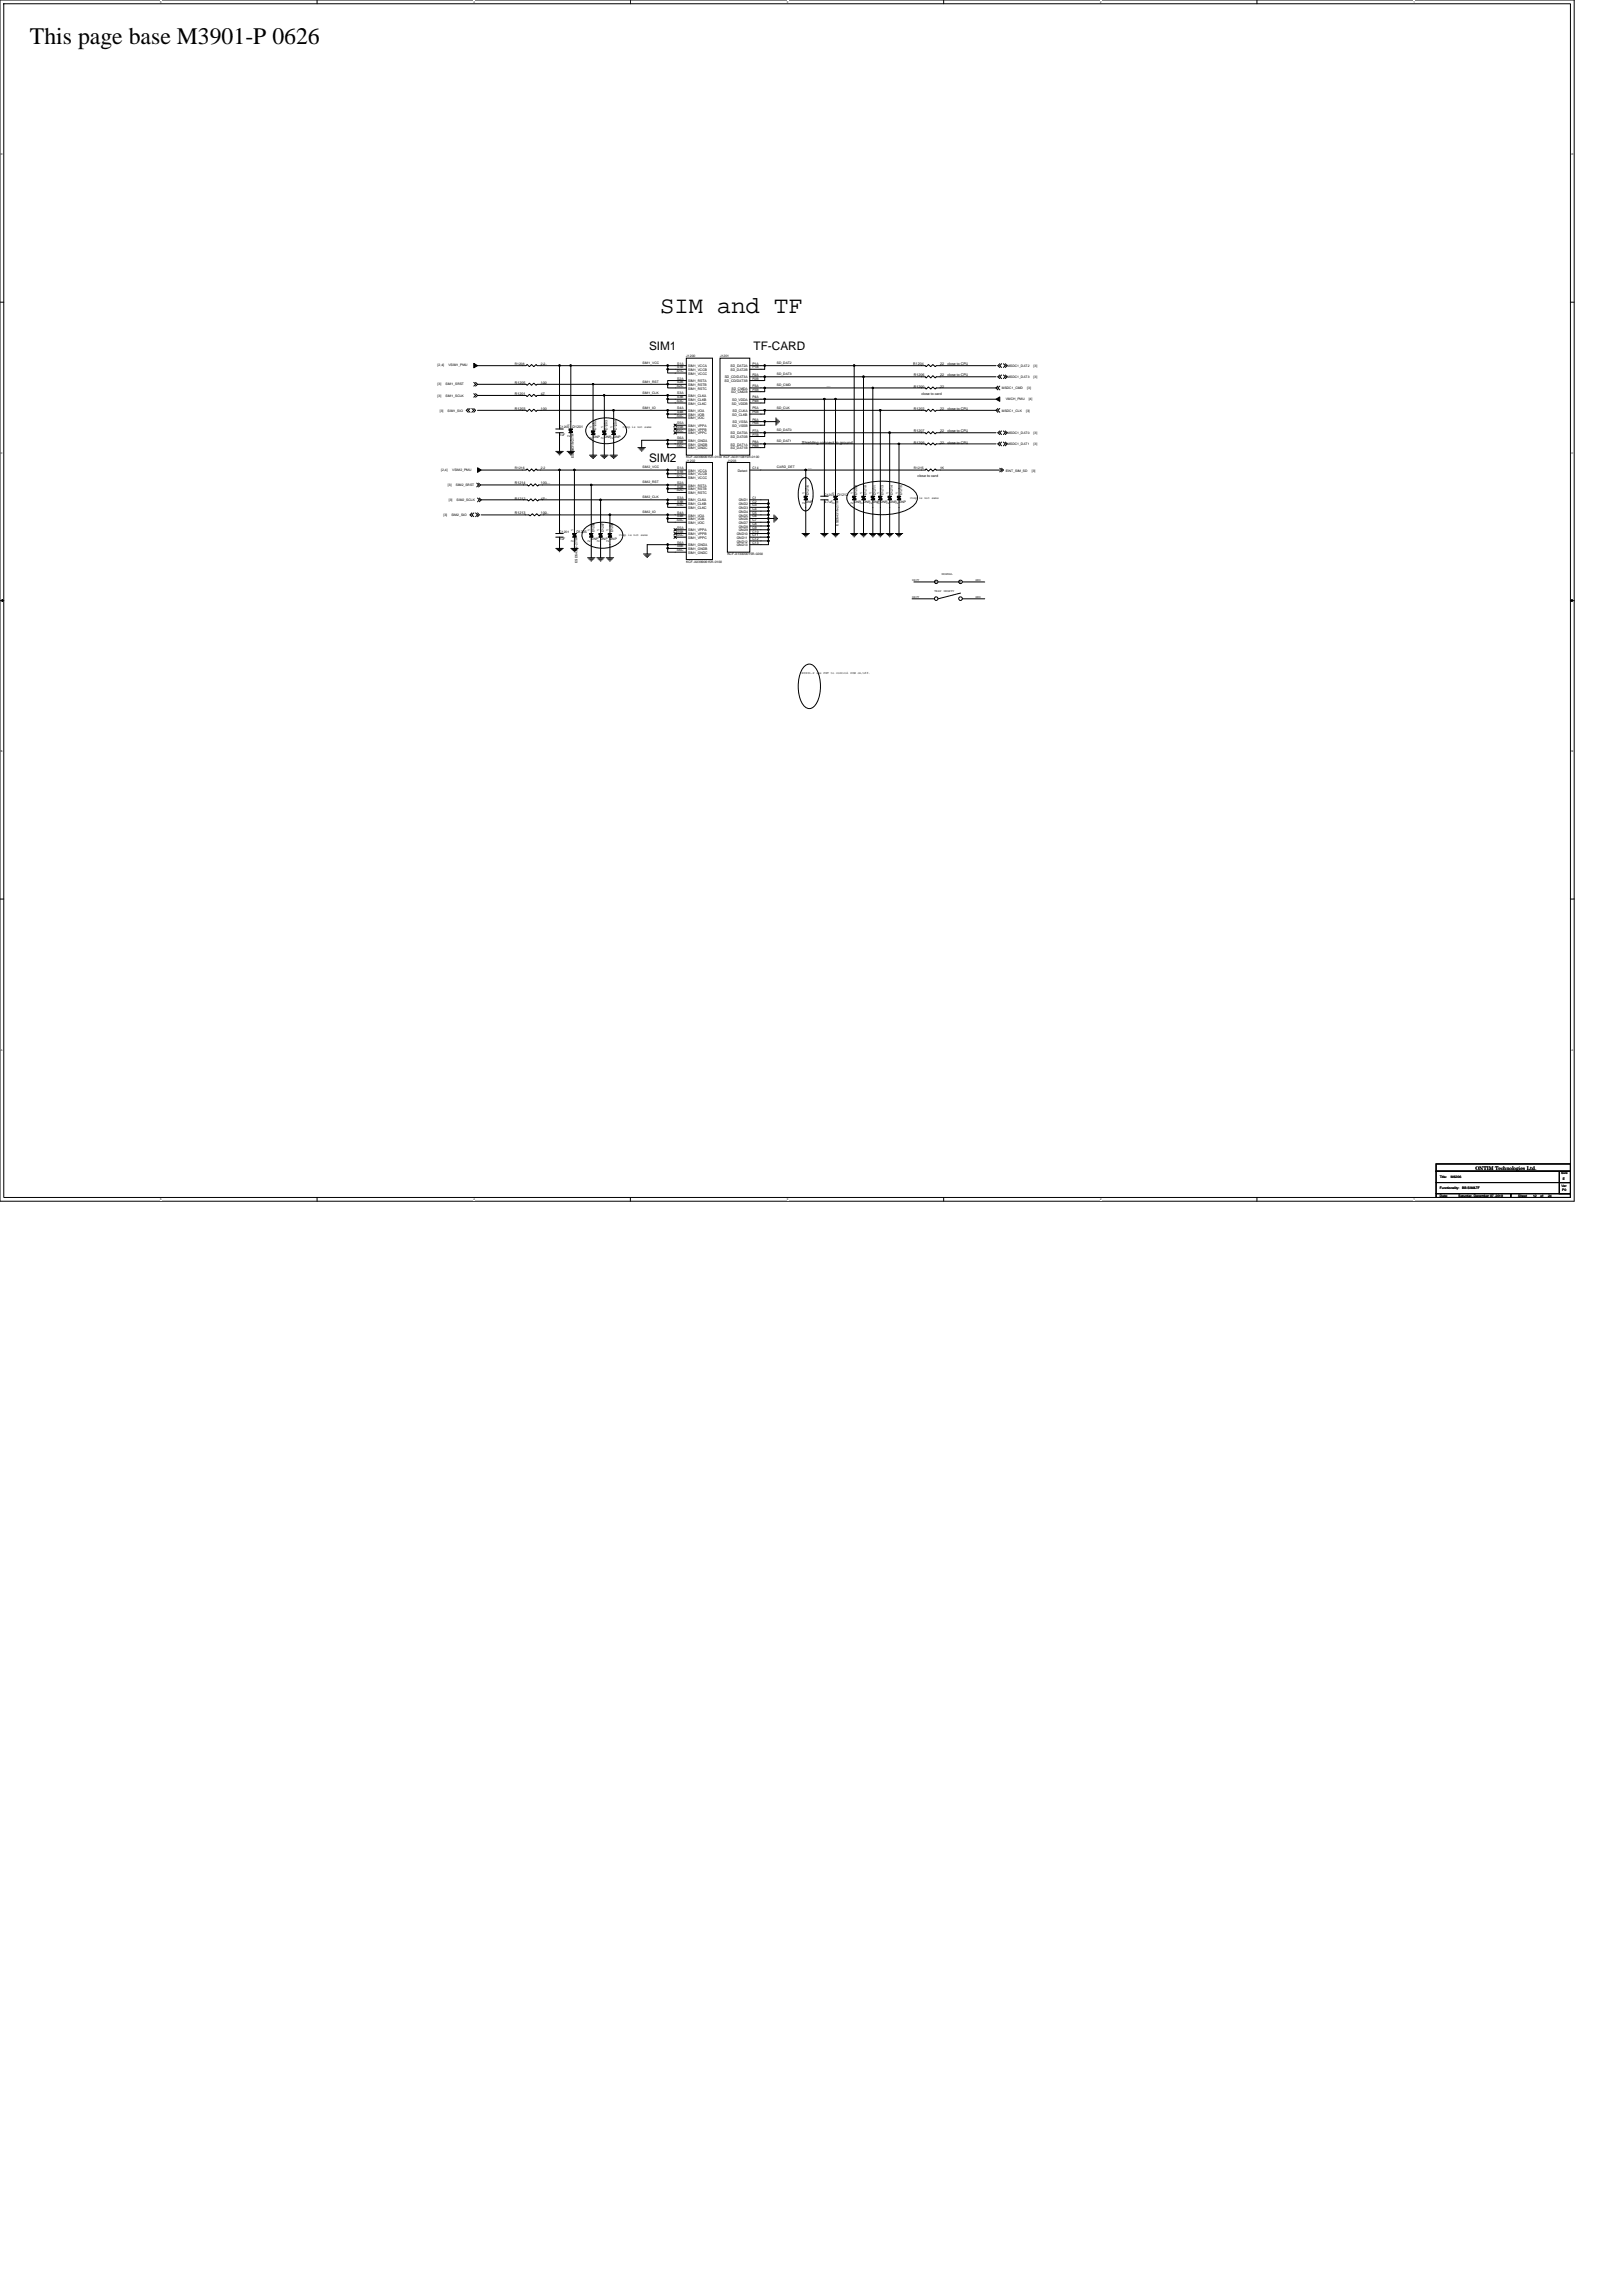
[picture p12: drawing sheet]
<svg xmlns="http://www.w3.org/2000/svg" width="210mm" height="297mm" viewBox="0 0 210 297" stroke-linecap="round" stroke-linejoin="round" font-family="sans-serif">
<defs><g id="words">
<g font-size="3.1">
<text x="3.9" y="5.7">This page base M3901-P 0626</text>
<text x="85.4" y="40.6">SIM and TF</text>
</g>
<g font-size="1.5">
<text x="84" y="45.3">SIM1</text>
<text x="97.5" y="45.3">TF-CARD</text>
<text x="84" y="59.8">SIM2</text>
</g>
<text font-size=".7" x="190.9" y="151.3">ONTIM Technologies Ltd.</text>
<g font-size=".5">
<text x="118.2" y="47.2">R1204</text>
<text x="121.6" y="47.2">22</text>
<text x="122.6" y="47.2">close to CPU</text>
<text x="66.6" y="53">R1203</text>
<text x="66.6" y="51.1">R1201</text>
<text x="66.6" y="49.7">R1205</text>
<text x="70" y="53">100</text>
<text x="70" y="51.1">47</text>
<text x="70" y="49.7">100</text>
<text x="118.2" y="48.7">R1206</text>
<text x="118.2" y="50.1">R1200</text>
<text x="118.2" y="53">R1202</text>
<text x="119.2" y="51.1">close to card</text>
<text x="121.6" y="48.7">22</text>
<text x="121.6" y="50.1">22</text>
<text x="121.6" y="53">22</text>
<text x="122.6" y="53">close to CPU</text>
<text x="122.6" y="48.7">close to CPU</text>
<text x="74.1" y="55.4">D1201</text>
<text x="103.8" y="57.4">Shielding connect to ground</text>
<text x="118.2" y="55.9">R1207</text>
<text x="118.2" y="57.4">R1209</text>
<text x="121.6" y="55.9">22</text>
<text x="121.6" y="57.4">22</text>
<text x="122.6" y="55.9">close to CPU</text>
<text x="122.6" y="57.4">close to CPU</text>
<text x="66.6" y="62.7">R1214</text>
<text x="66.6" y="64.6">R1212</text>
<text x="70" y="62.7">100</text>
<text x="70" y="64.6">47</text>
<text x="108.4" y="64.1">D1212</text>
<text x="118.7" y="61.7">close to card</text>
<text x="66.6" y="66.5">R1213</text>
<text x="70" y="66.5">100</text>
<text x="74.6" y="69">D1205</text>
</g>
<g font-size=".4">
<text x="56.6" y="47.4">[2,4]</text>
<text x="58" y="47.4">VSIM1_PMU</text>
<text x="66.6" y="47.2">R1208</text>
<text x="70" y="47.2">2.2</text>
<text x="83.1" y="47.1">SIM1_VCC</text>
<text x="87.6" y="47.6">S1B</text>
<text x="87.6" y="47.2">S1A</text>
<text x="88.8" y="46.2">J1200</text>
<text x="89" y="47.5">SIM1_VCCA</text>
<text x="89" y="48">SIM1_VCCB</text>
<text x="93.2" y="46.2">J1201</text>
<text x="94.5" y="48">SD_DAT2B</text>
<text x="94.5" y="47.5">SD_DAT2A</text>
<text x="97.3" y="47.6">P1B</text>
<text x="97.3" y="47.2">P1A</text>
<text x="100.5" y="47.1">SD_DAT2</text>
<text x="130.3" y="47.5">MSDC1_DAT2</text>
<text x="133.7" y="47.5">[3]</text>
<text x="56.6" y="51.3">[3]</text>
<text x="56.6" y="49.9">[3]</text>
<text x="56.9" y="53.3">[3]</text>
<text x="57.6" y="51.3">SIM1_SCLK</text>
<text x="57.6" y="49.9">SIM1_SRST</text>
<text x="57.9" y="53.3">SIM1_SIO</text>
<text x="83.1" y="49.5">SIM1_RST</text>
<text x="83.1" y="50.9">SIM1_CLK</text>
<text x="83.1" y="52.9">SIM1_IO</text>
<text x="87.6" y="48.1">S1C</text>
<text x="87.6" y="50.1">S2C</text>
<text x="87.6" y="52">S3C</text>
<text x="87.6" y="53.9">S4C</text>
<text x="87.6" y="49.6">S2B</text>
<text x="87.6" y="51.5">S3B</text>
<text x="87.6" y="53.4">S4B</text>
<text x="87.6" y="53">S4A</text>
<text x="87.6" y="51">S3A</text>
<text x="87.6" y="49.1">S2A</text>
<text x="89" y="53.3">SIM1_I/OA</text>
<text x="89" y="51.4">SIM1_CLKA</text>
<text x="89" y="49.4">SIM1_RSTA</text>
<text x="89" y="48.5">SIM1_VCCC</text>
<text x="89" y="49.9">SIM1_RSTB</text>
<text x="89" y="50.4">SIM1_RSTC</text>
<text x="89" y="51.9">SIM1_CLKB</text>
<text x="89" y="52.3">SIM1_CLKC</text>
<text x="89" y="53.8">SIM1_I/OB</text>
<text x="93.7" y="49.4">SD_CD/DAT3B</text>
<text x="93.8" y="49">SD_CD/DAT3A</text>
<text x="94.6" y="50.9">SD_CMDB</text>
<text x="94.6" y="50.4">SD_CMDA</text>
<text x="94.7" y="52.3">SD_VDDB</text>
<text x="94.7" y="51.9">SD_VDDA</text>
<text x="94.7" y="53.8">SD_CLKB</text>
<text x="94.8" y="53.3">SD_CLKA</text>
<text x="97.3" y="50.1">P3A</text>
<text x="97.3" y="52">P4B</text>
<text x="97.3" y="51.5">P4A</text>
<text x="97.3" y="53.4">P5B</text>
<text x="97.3" y="53">P5A</text>
<text x="97.3" y="49.1">P2B</text>
<text x="97.3" y="48.6">P2A</text>
<text x="97.3" y="50.5">P3B</text>
<text x="100.5" y="50">SD_CMD</text>
<text x="100.5" y="52.9">SD_CLK</text>
<text x="100.5" y="48.5">SD_DAT3</text>
<text x="129.6" y="50.4">MSDC1_CMD</text>
<text x="129.6" y="53.3">MSDC1_CLK</text>
<text x="130.1" y="51.8">VMCH_PMU</text>
<text x="130.3" y="48.9">MSDC1_DAT3</text>
<text x="132.8" y="53.3">[3]</text>
<text x="132.9" y="50.4">[3]</text>
<text x="133.1" y="51.8">[4]</text>
<text x="133.7" y="48.9">[3]</text>
<text x="72.4" y="55.4">C1200</text>
<text x="72.4" y="56.4">1uF</text>
<text x="73.7" y="56.6" transform="rotate(-90 73.7 56.6)">2</text>
<text x="73.7" y="55.2" transform="rotate(-90 73.7 55.2)">1</text>
<text x="74.3" y="59.3" transform="rotate(-90 74.3 59.3)">ESD5431N-2/TR</text>
<text x="76.6" y="56.8" transform="rotate(-90 76.6 56.8)">2</text>
<text x="76.6" y="55.4" transform="rotate(-90 76.6 55.4)">1</text>
<text x="76.7" y="56.6">DNP</text>
<text x="77.1" y="55.6" transform="rotate(-90 77.1 55.6)">D1202</text>
<text x="78.1" y="56.8" transform="rotate(-90 78.1 56.8)">2</text>
<text x="78.1" y="55.4" transform="rotate(-90 78.1 55.4)">1</text>
<text x="78.2" y="56.6">DNP DNP</text>
<text x="78.6" y="55.6" transform="rotate(-90 78.6 55.6)">D1203</text>
<text x="79.3" y="56.8" transform="rotate(-90 79.3 56.8)">2</text>
<text x="79.3" y="55.4" transform="rotate(-90 79.3 55.4)">1</text>
<text x="79.8" y="55.6" transform="rotate(-90 79.8 55.6)">D1204</text>
<text x="80.6" y="55.4">Comp is not same</text>
<text x="87.6" y="55.9">S5C</text>
<text x="87.6" y="57.8">S6C</text>
<text x="87.6" y="55.4">S5B</text>
<text x="87.6" y="57.3">S6B</text>
<text x="87.6" y="54.9">S5A</text>
<text x="87.6" y="56.8">S6A</text>
<text x="88.8" y="59.3">KCF-A03990615R-0100 KCF-A03110815R-0100</text>
<text x="88.8" y="59.8">J1202</text>
<text x="89" y="55.2">SIM1_VPPA</text>
<text x="89" y="57.2">SIM1_GNDA</text>
<text x="89" y="54.3">SIM1_I/OC</text>
<text x="89" y="55.7">SIM1_VPPB</text>
<text x="89" y="56.2">SIM1_VPPC</text>
<text x="89" y="57.6">SIM1_GNDB</text>
<text x="89" y="58.1">SIM1_GNDC</text>
<text x="94.1" y="59.8">J1203</text>
<text x="94.5" y="56.7">SD_DAT0B</text>
<text x="94.5" y="58.1">SD_DAT1B</text>
<text x="94.5" y="56.2">SD_DAT0A</text>
<text x="94.5" y="57.6">SD_DAT1A</text>
<text x="94.7" y="55.2">SD_VSSB</text>
<text x="94.8" y="54.8">SD_VSSA</text>
<text x="97.3" y="54.9">P6B</text>
<text x="97.3" y="54.4">P6A</text>
<text x="97.3" y="56.3">P7B</text>
<text x="97.3" y="57.8">P8B</text>
<text x="97.3" y="55.9">P7A</text>
<text x="97.3" y="57.3">P8A</text>
<text x="100.5" y="55.8">SD_DAT0</text>
<text x="100.5" y="57.2">SD_DAT1</text>
<text x="130.3" y="57.6">MSDC1_DAT1</text>
<text x="130.3" y="56.2">MSDC1_DAT0</text>
<text x="133.7" y="57.6">[3]</text>
<text x="133.7" y="56.2">[3]</text>
<text x="57.1" y="60.9">[2,4]</text>
<text x="58" y="62.9">[3]</text>
<text x="58.1" y="64.8">[3]</text>
<text x="58.5" y="60.9">VSIM2_PMU</text>
<text x="59" y="62.9">SIM2_SRST</text>
<text x="59.1" y="64.8">SIM2_SCLK</text>
<text x="66.6" y="60.7">R1216</text>
<text x="70" y="60.7">2.2</text>
<text x="83.1" y="60.6">SIM2_VCC</text>
<text x="83.1" y="62.5">SIM2_RST</text>
<text x="83.1" y="64.5">SIM2_CLK</text>
<text x="87.6" y="61.7">S1C</text>
<text x="87.6" y="63.6">S2C</text>
<text x="87.6" y="65.5">S3C</text>
<text x="87.6" y="61.2">S1B</text>
<text x="87.6" y="63.1">S2B</text>
<text x="87.6" y="65">S3B</text>
<text x="87.6" y="60.7">S1A</text>
<text x="87.6" y="64.5">S3A</text>
<text x="87.6" y="62.6">S2A</text>
<text x="89" y="61">SIM1_VCCA</text>
<text x="89" y="64.9">SIM1_CLKA</text>
<text x="89" y="62.9">SIM1_RSTA</text>
<text x="89" y="61.5">SIM1_VCCB</text>
<text x="89" y="62">SIM1_VCCC</text>
<text x="89" y="63.4">SIM1_RSTB</text>
<text x="89" y="63.9">SIM1_RSTC</text>
<text x="89" y="65.4">SIM1_CLKB</text>
<text x="89" y="65.8">SIM1_CLKC</text>
<text x="95.5" y="61">Detect</text>
<text x="95.6" y="65.4">GND2</text>
<text x="95.6" y="64.9">GND1</text>
<text x="95.6" y="65.8">GND3</text>
<text x="97.3" y="60.7">C14</text>
<text x="97.3" y="65">C2</text>
<text x="97.3" y="64.5">C1</text>
<text x="97.3" y="66">C4</text>
<text x="97.3" y="65.5">C3</text>
<text x="100.5" y="60.6">CARD_DET</text>
<text x="104.1" y="65.2" transform="rotate(-90 104.1 65.2)">2</text>
<text x="104.1" y="63.9" transform="rotate(-90 104.1 63.9)">1</text>
<text x="104.2" y="65.1">DNP</text>
<text x="104.6" y="64.1" transform="rotate(-90 104.6 64.1)">D1216</text>
<text x="106.7" y="64.1">C1203</text>
<text x="106.7" y="65.1">4.7uF</text>
<text x="108" y="65.2" transform="rotate(-90 108 65.2)">2</text>
<text x="108" y="63.9" transform="rotate(-90 108 63.9)">1</text>
<text x="110.4" y="65.2" transform="rotate(-90 110.4 65.2)">2</text>
<text x="110.4" y="63.9" transform="rotate(-90 110.4 63.9)">1</text>
<text x="110.5" y="65.1">DNP DNP DNPDNP DNP DNP</text>
<text x="110.9" y="64.1" transform="rotate(-90 110.9 64.1)">D1209</text>
<text x="111.6" y="65.2" transform="rotate(-90 111.6 65.2)">2</text>
<text x="111.6" y="63.9" transform="rotate(-90 111.6 63.9)">1</text>
<text x="112.1" y="64.1" transform="rotate(-90 112.1 64.1)">D1210</text>
<text x="112.8" y="65.2" transform="rotate(-90 112.8 65.2)">2</text>
<text x="112.8" y="63.9" transform="rotate(-90 112.8 63.9)">1</text>
<text x="113.3" y="64.1" transform="rotate(-90 113.3 64.1)">D1211</text>
<text x="113.8" y="65.2" transform="rotate(-90 113.8 65.2)">2</text>
<text x="113.8" y="63.9" transform="rotate(-90 113.8 63.9)">1</text>
<text x="114.3" y="64.1" transform="rotate(-90 114.3 64.1)">D1213</text>
<text x="115" y="65.2" transform="rotate(-90 115 65.2)">2</text>
<text x="115" y="63.9" transform="rotate(-90 115 63.9)">1</text>
<text x="115.5" y="64.1" transform="rotate(-90 115.5 64.1)">D1214</text>
<text x="116.2" y="65.2" transform="rotate(-90 116.2 65.2)">2</text>
<text x="116.2" y="63.9" transform="rotate(-90 116.2 63.9)">1</text>
<text x="116.7" y="64.1" transform="rotate(-90 116.7 64.1)">D1215</text>
<text x="117.8" y="64.6">Comp is not same</text>
<text x="118.2" y="60.7">R1215</text>
<text x="121.6" y="60.7">1K</text>
<text x="130.1" y="61">EINT_SIM_SD</text>
<text x="133.5" y="61">[3]</text>
<text x="57.4" y="66.8">[3]</text>
<text x="58.4" y="66.8">SIM2_SIO</text>
<text x="72.4" y="68.9">C1201</text>
<text x="72.4" y="69.9">1uF</text>
<text x="74.2" y="70.1" transform="rotate(-90 74.2 70.1)">2</text>
<text x="74.2" y="68.7" transform="rotate(-90 74.2 68.7)">1</text>
<text x="76.4" y="70.1" transform="rotate(-90 76.4 70.1)">2</text>
<text x="76.4" y="68.7" transform="rotate(-90 76.4 68.7)">1</text>
<text x="76.5" y="69.9">DNP DNP DNP</text>
<text x="76.9" y="68.9" transform="rotate(-90 76.9 68.9)">D1206</text>
<text x="77.6" y="70.1" transform="rotate(-90 77.6 70.1)">2</text>
<text x="77.6" y="68.7" transform="rotate(-90 77.6 68.7)">1</text>
<text x="78.1" y="68.9" transform="rotate(-90 78.1 68.9)">D1207</text>
<text x="78.8" y="70.1" transform="rotate(-90 78.8 70.1)">2</text>
<text x="78.8" y="68.7" transform="rotate(-90 78.8 68.7)">1</text>
<text x="79.3" y="68.9" transform="rotate(-90 79.3 68.9)">D1208</text>
<text x="80.1" y="69.4">Comp is not same</text>
<text x="83.1" y="66.4">SIM2_IO</text>
<text x="87.6" y="67.4">S4C</text>
<text x="87.6" y="69.4">S5C</text>
<text x="87.6" y="71.3">S6C</text>
<text x="87.6" y="67">S4B</text>
<text x="87.6" y="68.9">S5B</text>
<text x="87.6" y="70.8">S6B</text>
<text x="87.6" y="68.4">S5A</text>
<text x="87.6" y="66.5">S4A</text>
<text x="87.6" y="70.3">S6A</text>
<text x="89" y="68.7">SIM1_VPPA</text>
<text x="89" y="66.8">SIM1_I/OA</text>
<text x="89" y="70.7">SIM1_GNDA</text>
<text x="89" y="67.3">SIM1_I/OB</text>
<text x="89" y="67.8">SIM1_I/OC</text>
<text x="89" y="69.2">SIM1_VPPB</text>
<text x="89" y="69.7">SIM1_VPPC</text>
<text x="89" y="71.2">SIM1_GNDB</text>
<text x="89" y="71.6">SIM1_GNDC</text>
<text x="94.1" y="71.8">KCF-A13000015R-0200</text>
<text x="95.3" y="69.2">GND10</text>
<text x="95.3" y="69.7">GND11</text>
<text x="95.3" y="70.2">GND12</text>
<text x="95.3" y="70.7">GND13</text>
<text x="95.6" y="67.8">GND7</text>
<text x="95.6" y="67.3">GND6</text>
<text x="95.6" y="66.3">GND4</text>
<text x="95.6" y="66.8">GND5</text>
<text x="95.6" y="68.7">GND9</text>
<text x="95.6" y="68.3">GND8</text>
<text x="97.3" y="67.4">C7</text>
<text x="97.3" y="67">C6</text>
<text x="97.3" y="66.5">C5</text>
<text x="97.3" y="68.4">C9</text>
<text x="97.3" y="67.9">C8</text>
<text x="97.3" y="68.9">C10</text>
<text x="97.3" y="69.4">C11</text>
<text x="97.3" y="69.8">C12</text>
<text x="97.3" y="70.3">C13</text>
<text x="108.5" y="68" transform="rotate(-90 108.5 68)">ESD5431N-2/TR</text>
<text x="74.7" y="72.8" transform="rotate(-90 74.7 72.8)">ESD5431N-2/TR</text>
<text x="88.8" y="72.8">KCF-A03990615R-0100</text>
<text x="118" y="75.2">DECT</text>
<text x="118" y="77.3">DECT</text>
<text x="120.9" y="76.6">TRAY INSETY</text>
<text x="121.9" y="74.4">NORMAL</text>
<text x="126.2" y="75.2">GND</text>
<text x="126.2" y="77.3">GND</text>
<text x="103.8" y="87.2">M3901-P use FET to control POW on/off.</text>
<text x="186.3" y="152.4">Title:</text>
<text x="186.3" y="153.9">Functionality:</text>
<text x="186.3" y="154.8">Date:</text>
<text x="187.7" y="152.4">M6206</text>
<text x="188.7" y="154.8">Saturday, December 07, 2019</text>
<text x="189.2" y="153.9">BB SIM&amp;TF</text>
<text x="196.4" y="154.8">Sheet</text>
<text x="198.4" y="154.8">12</text>
<text x="199.3" y="154.8">of</text>
<text x="200.3" y="154.8">24</text>
<text x="202" y="151.9">Size</text>
<text x="202" y="153.5">Ver</text>
<text x="202.1" y="154.1">P0</text>
<text x="202.2" y="152.7">E</text>
</g>
<g font-size=".3">
<text x="20.7" y=".4">5</text>
<text x="61.3" y=".4">4</text>
<text x="101.8" y=".4">3</text>
<text x="142.3" y=".4">2</text>
<text x="182.9" y=".4">1</text>
<text x=".1" y="20.1">D</text>
<text x="203.3" y="20.1">D</text>
<text x=".1" y="58.7">C</text>
<text x="203.3" y="58.7">C</text>
<text x=".1" y="97.3">B</text>
<text x="203.3" y="97.3">B</text>
<text x=".1" y="135.9">A</text>
<text x="203.3" y="135.9">A</text>
<text x="20.7" y="155.3">5</text>
<text x="61.3" y="155.3">4</text>
<text x="101.8" y="155.3">3</text>
<text x="142.3" y="155.3">2</text>
<text x="182.9" y="155.3">1</text>
</g>
</g></defs>
<path d="M0 0h203.7v155.4h-203.7zM.5 .5h202.7v154.4h-202.7z" fill="none" stroke="#000" stroke-width=".13"/>
<g fill="#fff">
<path d="M20.7 .1h.2v.3h-.2z"/>
<path d="M20.7 155h.2v.4h-.2z"/>
</g>
<path d="M41 0v.5M41 154.9v.5" fill="none" stroke="#000" stroke-width=".13"/>
<g fill="#fff">
<path d="M61.3 .1h.2v.3h-.2z"/>
<path d="M61.3 155h.2v.4h-.2z"/>
</g>
<path d="M81.6 0v.5M81.6 154.9v.5" fill="none" stroke="#000" stroke-width=".13"/>
<g fill="#fff">
<path d="M101.8 .1h.2v.3h-.2z"/>
<path d="M101.8 155h.2v.4h-.2z"/>
</g>
<path d="M122.1 0v.5M122.1 154.9v.5" fill="none" stroke="#000" stroke-width=".13"/>
<g fill="#fff">
<path d="M142.3 .1h.2v.3h-.2z"/>
<path d="M142.3 155h.2v.4h-.2z"/>
</g>
<path d="M162.6 0v.5M162.6 154.9v.5" fill="none" stroke="#000" stroke-width=".13"/>
<g fill="#fff">
<path d="M182.9 .1h.2v.3h-.2z"/>
<path d="M182.9 155h.2v.4h-.2z"/>
<path d="M.1 19.8h.3v.4h-.3z"/>
<path d="M203.3 19.8h.3v.4h-.3z"/>
<path d="M.1 58.4h.3v.4h-.3z"/>
<path d="M203.3 58.4h.3v.4h-.3z"/>
</g>
<path d="M0 39.1h.5M203.2 39.1h.5" fill="none" stroke="#000" stroke-width=".13"/>
<g fill="#fff">
<path d="M.1 97h.3v.4h-.3z"/>
<path d="M203.3 97h.2v.4h-.2z"/>
</g>
<path d="M0 77.7h.5M203.2 77.7h.5" fill="none" stroke="#000" stroke-width=".13"/>
<path d="M.3 77.6l.2 .1-.2 .1zM203.2 77.7l.2-.1v.2z" fill="#000" stroke="#000" stroke-width=".13"/>
<g fill="#fff">
<path d="M.1 135.6h.3v.4h-.3z"/>
<path d="M203.3 135.6h.2v.4h-.2z"/>
</g>
<g fill="none" stroke="#000" stroke-width=".13">
<path d="M60.6 52.9l-.3 .2 .3 .2M60.8 52.9l-.2 .2 .2 .2M61 52.9l.3 .2-.3 .2M61.3 50.9l.2 .3-.2 .2M61.3 52.9l.2 .2-.2 .2M61.3 49.5l.2 .2-.2 .3M61.5 50.9l.3 .3M61.5 49.5l.3 .2M61.8 51.2l-.3 .2M61.8 49.7l-.3 .3M61.8 53.1h6.3l.1 .1 .3-.3 .3 .3 .3-.3 .3 .3 .1-.1h9.9M61.8 47.3h6.3l.1-.1 .3 .2 .3-.2 .3 .2 .3-.2 .1 .1h2.9"/>
<path d="M61.8 51.2h6.3l.1 .1 .3-.3 .3 .3 .3-.3 .3 .3 .1-.1h8.7M61.8 49.7h6.3l.1 .1 .3-.2 .3 .2 .3-.2 .3 .2 .1-.1h7.2M71.9 58.4h1M71.9 56h1M71.9 55.5h1M72.1 58.5h.6M72.2 58.7h.4M72.3 58.8h.1M72.4 47.3h1.5M72.4 56v2.4M72.4 47.3v8.2M73.4 58.4h.9"/>
<path d="M73.5 58.5h.7M73.6 55.6l.5 .2M73.6 58.7h.4M73.8 58.8h.1M73.9 55.5h.1M73.9 56h.1M73.9 47.3v8.2M73.9 56v2.4M73.9 47.3h12.5M76.1 54.9a3.6 3.6 0 0 1 4.6 0 1.24 1.24 0 0 1-.4 2 3.7 3.7 0 0 1-4.2-.3 1.17 1.17 0 0 1 0-1.7zM76.3 58.9h.9M76.4 59h.7"/>
<path d="M76.5 55.9l.5 .2M76.5 59.2h.4M76.7 59.3h.1M76.7 49.7h9.7v.5h2.4M76.7 55.8h.1M76.7 56.2h.1M76.7 49.7v6.1M76.7 56.2v2.7M77.7 58.9h1M77.9 59h.6M77.9 55.9l.5 .2M78 59.2h.4"/>
<path d="M78.1 59.3h.1M78.2 55.8h.1M78.2 56.2h.1M78.2 51.2v4.6M78.2 56.2v2.7M78.2 51.2h8.2M78.9 58.9h1M79.1 59h.6M79.1 55.9l.5 .2M79.2 59.2h.4M79.4 59.3h.1M79.4 55.8h.1"/>
<path d="M79.4 56.2h.1M79.4 53.1v2.7M79.4 56.2v2.7M79.4 53.1h7M82.5 57.9h1M82.7 58.1h.7M82.8 58.2h.4M83 58.4h.1M86.4 47.8h2.4M86.4 47.8v.5h2.4M86.4 51.2v.4h2.4M86.4 51.6v.5h2.4"/>
<path d="M86.4 53.6v.5h2.4M86.4 57v.4h2.4M86.4 57.4v.5h2.4M86.4 57h2.4M86.4 51.2h2.4M86.4 53.6h2.4M86.4 57h-3.4v.9M87.2 54.9l.3 .3M87.2 55.4l.3 .3M87.2 55.8l.3 .4M87.4 55h1.4M87.4 55.5h1.4"/>
<path d="M87.4 56h1.4M87.5 54.9l-.3 .3M87.5 55.4l-.3 .3M87.5 55.8l-.3 .4M88.8 46.3h3.4v12.6h-3.4zM88.8 59.8h3.4v12.6h-3.4zM88.8 57.4h.1M88.8 47.3h-2.4v.5M88.8 53.1h-2.4v.5M88.8 49.2h-2.4v.5h2.4M91.2 57h.1M91.2 57.9h.1"/>
<path d="M91.2 58.9h.1M93.2 46.3h3.8v12.6h-3.8zM93.2 50.2h.1M94.1 59.8h2.9v11.6h-2.9zM95.6 49.7h.1M95.6 50.7h.1M95.6 51.6h.1M97 53.1h1.9M97 47.3h1.9M97 48.7h1.9M97 50.2h1.9M97 51.6h1.9"/>
<path d="M97 54.5h1.9M97 56h1.9M97 57.4h1.9M98.9 47.3v.5h-1.9M98.9 48.7v.5h-1.9M98.9 53.1v.5h-1.9M98.9 47.3h11.6M98.9 53.1h15M98.9 48.7h12.8M100.4 54.1v.9M100.4 54.5h-1.5v.5h-1.9M100.5 54.2v.7"/>
<path d="M100.7 54.3v.4M100.8 54.5v.1M106.7 51.6v12.6M106.7 51.6h-7.8v.5h-1.9M106.7 51.6h1.4M108.1 51.6h20.8M108.1 51.6v12.6M110.5 47.3v16.9M110.5 47.3h9.2l.1 .1 .3-.2 .3 .2 .3-.2 .3 .2 .1-.1h7.8M111.7 48.7v15.5M111.7 48.7h8l.1 .2 .3-.3 .3 .3 .3-.3 .3 .3 .1-.2h7.8M112.9 50.2h-14v.5h-1.9"/>
<path d="M112.9 50.2v14M112.9 50.2h6.8l.1 .1 .3-.2 .3 .2 .3-.2 .3 .2 .1-.1h7.8M113.9 53.1v11.1M113.9 53.1h5.8l.1 .1 .3-.3 .3 .3 .3-.3 .3 .3 .1-.1h7.8M115.1 56v8.2M115.1 56h-16.2v.5h-1.9M115.1 56h4.6l.1 .1 .3-.3 .3 .3 .3-.3 .3 .3 .1-.1h7.8M116.3 57.4h-17.4v.5h-1.9M116.3 57.4v6.8M116.3 57.4h3.4l.1 .2 .3-.3 .3 .3 .3-.3 .3 .3 .1-.2h7.8M128.9 50.2l.2 .2M128.9 53.1l.2 .2"/>
<path d="M129.1 50l-.2 .2M129.1 52.9l-.2 .2M129.3 48.5l-.2 .2 .2 .3M129.3 47.1l-.2 .2 .2 .2M129.3 57.2l-.2 .2 .2 .3M129.3 55.8l-.2 .2 .2 .2M129.3 50l-.2 .2 .2 .2M129.3 52.9l-.2 .2 .2 .2M129.6 48.5l-.3 .2 .3 .3M129.6 47.1l-.3 .2 .3 .2M129.6 57.2l-.3 .2 .3 .3M129.6 55.8l-.3 .2 .3 .2"/>
<path d="M129.8 48.5l.3 .2-.3 .3M129.8 47.1l.3 .2-.3 .2M129.8 57.2l.3 .2-.3 .3M129.8 55.8l.3 .2-.3 .2M130.1 48.5l.2 .2-.2 .3M130.1 47.1l.2 .2-.2 .2M130.1 57.2l.2 .2-.2 .3M130.1 55.8l.2 .2-.2 .2M61 66.4l-.2 .2 .2 .2M61.3 66.4l-.3 .2 .3 .2M61.5 66.4l.3 .2-.3 .2M61.7 62.5l.2 .2-.2 .3"/>
<path d="M61.8 66.4l.2 .2-.2 .2M61.8 64.4l.2 .3-.2 .2M61.9 62.5l.3 .2M62 64.4l.3 .3M62.2 62.7h6l.2 .2 .3-.3 .3 .3 .3-.3 .3 .3 .1-.2h6.8M62.2 62.7l-.3 .3M62.3 64.7h5.9l.2 .1 .3-.3 .3 .3 .3-.3 .3 .3 .1-.1h8M62.3 60.8h5.8l.1-.1 .3 .3 .3-.3 .3 .3 .3-.3 .1 .1h2.9M62.3 64.7l-.3 .2M62.3 66.6h6.1l.2 .1 .3-.2 .3 .2 .2-.2 .3 .2 .2-.1h9M71.9 71h1M71.9 69.5h1"/>
<path d="M71.9 69h1M72.1 71.1h.6M72.2 71.2h.4M72.3 71.4h.1M72.4 69.5v1.5M72.4 60.8v8.2M72.4 60.8h1.9M73.9 71h.9M74 71.1h.7M74.1 69.2l.5 .2M74.1 71.2h.4M74.3 71.4h.1"/>
<path d="M74.3 60.8h12.1M74.3 69h.1M74.3 69.5h.1M74.3 60.8v8.2M74.3 69.5v1.5M75.6 68.4a3.6 3.6 0 0 1 4.6 0 1.26 1.26 0 0 1-.4 2 3.6 3.6 0 0 1-4.2-.3 1.19 1.19 0 0 1 0-1.7zM76 72.2h1M76.2 72.3h.6M76.3 69.2l.4 .2M76.3 72.4h.4M76.5 72.6h.1M76.5 69h.1"/>
<path d="M76.5 69.5h.1M76.5 69.5v2.7M77.2 72.2h1M77.4 72.3h.6M77.5 69.2l.4 .2M77.5 72.4h.4M77.7 72.6h.1M77.7 69h.1M77.7 69.5h.1M77.7 69.5v2.7M78.4 72.2h1M78.6 72.3h.6"/>
<path d="M78.7 69.2l.4 .2M78.7 72.4h.4M78.9 72.6h.1M78.9 69h.1M78.9 69.5h.1M78.9 69.5v2.7M83.2 71.7h1M83.4 71.8h.7M83.5 72h.4M83.7 72.1h.1M86.4 66.6h-7.5v2.4M86.4 64.7h-8.7v4.3"/>
<path d="M86.4 60.8h2.4M86.4 66.6h2.4M86.4 70.5h2.4M86.4 64.7h2.4M86.4 62.7h2.4M86.4 61.3h2.4M86.4 61.3v.5h2.4M86.4 62.7v.5h2.4M86.4 63.2v.5h2.4M86.4 64.7v.5h2.4M86.4 65.2v.4h2.4M86.4 67.1h2.4"/>
<path d="M86.4 67.1v.5h2.4M86.4 71h2.4M86.4 71v.4h2.4M86.4 62.7h-9.9v6.3M86.4 70.5h-2.7v1.2M86.4 66.6v.5M86.4 70.5v.5M86.4 60.8v.5M87.2 68.4l.3 .3M87.2 68.9l.3 .3M87.2 69.3l.3 .4M87.4 68.5h1.4"/>
<path d="M87.4 69h1.4M87.4 69.5h1.4M87.5 68.4l-.3 .3M87.5 68.9l-.3 .3M87.5 69.3l-.3 .4M88.8 71h.1M91.2 70.5h.1M91.2 71.4h.1M91.2 72.4h.1M94.1 62.7h.1M96.5 62.3h.1M96.5 63.2h.1"/>
<path d="M96.5 64.2h.1M97 67.6h2.4M97 67.1h2.4M97 65.2h2.4M97 64.7h2.4v.5M97 66.6h2.4M97 68.5h2.4M97 68.1h2.4M97 60.8h7.2M97 69h2.4M97 69.5h2.4M97 70h2.4"/>
<path d="M99.4 67.1h.7M99.4 65.6v.5h-2.4M99.4 65.2v.4h-2.4M99.4 69.5v1h-2.4M99.4 66.6v.5M99.4 68.1v1.4M99.4 67.6v.5M99.4 67.1v.5M99.4 66.1v.5M100.1 66.6v1M100.3 66.7v.7M100.4 66.9v.4"/>
<path d="M100.6 67v.1M103.7 62.1a.55 .55 0 0 1 1 0 3.8 3.8 0 0 1 0 3.7l-.2 .2-.3 .1a1.49 1.49 0 0 1-.9-1.5 3.9 3.9 0 0 1 .4-2.5zM103.8 69h.9M103.9 69.2h.7M104 64.3l.5 .2M104.1 69.3h.3M104.2 69.4h.1M104.2 64.2h.1M104.2 64.7h.1M104.2 60.8v3.4M104.2 64.7v4.3M104.2 60.8h15.5l.1-.1 .3 .3 .3-.3 .3 .3 .3-.3 .1 .1h8.2"/>
<path d="M106.2 69h.9M106.2 64.2h.9M106.2 64.7h.9M106.3 69.2h.7M106.5 69.3h.3M106.6 69.4h.1M106.7 64.7v4.3M107.6 69h1M107.8 69.2h.6M107.9 64.3l.5 .2M107.9 69.3h.4M108.1 69.4h.1"/>
<path d="M108.1 64.2h.1M108.1 64.7h.1M108.1 64.7v4.3M109.9 63.6a6 6 0 0 1 4.2-1.3 6 6 0 0 1 4.2 1.3 1.28 1.28 0 0 1-.4 2 8 8 0 0 1-7.6 0 1.32 1.32 0 0 1-.4-2zM110 69h1M110.2 69.2h.6M110.3 64.3l.5 .2M110.3 69.3h.4M110.5 69.4h.1M110.5 64.2h.1M110.5 64.7h.1M110.5 64.7v4.3"/>
<path d="M111.3 69h.9M111.4 69.2h.7M111.5 64.3l.5 .2M111.5 69.3h.4M111.7 69.4h.1M111.7 64.2h.1M111.7 64.7h.1M111.7 64.7v4.3M112.5 69h1.9M112.6 69.2h.7M112.7 64.3l.5 .2M112.7 69.3h.4"/>
<path d="M112.9 69.4h.1M112.9 64.2h.1M112.9 64.7h.1M112.9 64.7v4.3M113.6 69.2h.6M113.7 64.3l.4 .2M113.7 69.3h.4M113.9 69.4h.1M113.9 64.2h.1M113.9 64.7h.1M113.9 64.7v4.3M114.6 69h1"/>
<path d="M114.8 69.2h.6M114.9 64.3l.4 .2M114.9 69.3h.4M115.1 69.4h.1M115.1 64.2h.1M115.1 64.7h.1M115.1 64.7v4.3M115.8 69h1M116 69.2h.6M116.1 64.3l.4 .2M116.1 69.3h.4M116.3 69.4h.1"/>
<path d="M116.3 64.2h.1M116.3 64.7h.1M116.3 64.7v4.3M118 77.5h2.9M118.2 75.3h2.9M121 77.3h.3v.1v.2l-.2 .1-.1-.1zM121.4 75.3h2.9M124.1 75.1h.3l.1 .2-.1 .1-.1 .1-.2-.1zM124.3 76.7l-2.9 .8M124.5 75.3h2.9M124.5 77.5h2.9M129.3 60.6l.3 .2-.3 .2"/>
<path d="M129.6 60.6l.2 .2-.2 .2M104 86.3a.87 .87 0 0 1 1.4 0 4.7 4.7 0 0 1 0 5 .87 .87 0 0 1-1.4 0 4.7 4.7 0 0 1 0-5zM0 116.3h.5M203.2 116.3h.5M185.8 150.6h17.4v.9h-17.4zM185.8 151.5h17.4v1.5h-17.4zM185.8 154.4h9.7v.5h-9.7zM185.8 153v1.4M195.5 154.4h7.7v.5h-7.7zM201.7 153h1.5v1.4h-1.5zM201.7 151.5v1.5"/>
<circle cx="121.1" cy="75.3" r=".22"/>
<circle cx="124.3" cy="77.5" r=".23"/>
</g>
<g fill="#000" stroke="#000" stroke-width=".13">
<path d="M61.3 47l.5 .3-.5 .3zM73.6 55.5h.5l-.2 .3zM73.6 56l.3-.2 .2 .2zM76.5 55.8h.5l-.3 .2zM76.5 56.2l.2-.2 .3 .2zM77.9 55.8h.5l-.2 .2zM77.9 56.2l.3-.2 .2 .2zM79.1 55.8h.5l-.2 .2zM79.1 56.2l.3-.2 .2 .2zM128.9 51.6l.4-.2v.5zM61.8 60.5l.5 .3-.5 .3zM74.1 69h.5l-.3 .3z"/>
<path d="M74.1 69.5l.2-.2 .3 .2zM76.3 69h.4l-.2 .3zM76.3 69.5l.2-.2 .2 .2zM77.5 69h.4l-.2 .3zM77.5 69.5l.2-.2 .2 .2zM78.7 69h.4l-.2 .3zM78.7 69.5l.2-.2 .2 .2zM104 64.2h.5l-.3 .2zM104 64.7l.2-.3 .3 .3zM107.9 64.2h.5l-.3 .2zM107.9 64.7l.2-.3 .3 .3zM110.3 64.2h.5l-.3 .2z"/>
<path d="M110.3 64.7l.2-.3 .3 .3zM111.5 64.2h.5l-.3 .2zM111.5 64.7l.2-.3 .3 .3zM112.7 64.2h.5l-.3 .2zM112.7 64.7l.2-.3 .3 .3zM113.7 64.2h.4l-.2 .2zM113.7 64.7l.2-.3 .2 .3zM114.9 64.2h.4l-.2 .2zM114.9 64.7l.2-.3 .2 .3zM116.1 64.2h.4l-.2 .2zM116.1 64.7l.2-.3 .2 .3z"/>
<path d="M72.3 47.2h.1v.1h-.1z" fill-rule="evenodd"/>
<path d="M72.3 47.2h.1v.1h-.1z" fill-rule="evenodd"/>
<path d="M73.8 47.2h.1v.1h-.1z" fill-rule="evenodd"/>
<path d="M73.8 47.2h.1v.1h-.1z" fill-rule="evenodd"/>
<path d="M76.7 49.6h.1v.2h-.1z" fill-rule="evenodd"/>
<path d="M76.7 49.6h.1v.2h-.1z" fill-rule="evenodd"/>
<path d="M78.1 51.1h.1v.1h-.1z" fill-rule="evenodd"/>
<path d="M78.1 51.1h.1v.1h-.1z" fill-rule="evenodd"/>
<path d="M79.3 53h.1v.1h-.1z" fill-rule="evenodd"/>
<path d="M79.3 53h.1v.1h-.1z" fill-rule="evenodd"/>
<path d="M86.3 56.9h.1v.1h-.1z" fill-rule="evenodd"/>
<path d="M86.3 47.7h.1v.1h-.1z" fill-rule="evenodd"/>
<path d="M86.3 51.6h.1v.1h-.1z" fill-rule="evenodd"/>
<path d="M86.3 53.5h.1v.1h-.1z" fill-rule="evenodd"/>
<path d="M86.3 57.4h.1v.1h-.1z" fill-rule="evenodd"/>
<path d="M86.3 47.2h.1v.1h-.1z" fill-rule="evenodd"/>
<path d="M86.3 49.6h.1v.2h-.1z" fill-rule="evenodd"/>
<path d="M86.3 51.1h.1v.1h-.1z" fill-rule="evenodd"/>
<path d="M86.3 53h.1v.1h-.1z" fill-rule="evenodd"/>
<path d="M86.3 56.9h.1v.1h-.1z" fill-rule="evenodd"/>
<path d="M86.3 47.7h.1v.1h-.1z" fill-rule="evenodd"/>
<path d="M86.3 51.6h.1v.1h-.1z" fill-rule="evenodd"/>
<path d="M86.3 53.5h.1v.1h-.1z" fill-rule="evenodd"/>
<path d="M86.3 57.4h.1v.1h-.1z" fill-rule="evenodd"/>
<path d="M86.3 47.2h.1v.1h-.1z" fill-rule="evenodd"/>
<path d="M86.3 49.6h.1v.2h-.1z" fill-rule="evenodd"/>
<path d="M86.3 51.1h.1v.1h-.1z" fill-rule="evenodd"/>
<path d="M86.3 53h.1v.1h-.1z" fill-rule="evenodd"/>
<path d="M98.9 54.5h.1v.1h-.1z" fill-rule="evenodd"/>
<path d="M98.9 47.2h.1v.1h-.1z" fill-rule="evenodd"/>
<path d="M98.9 50.1h.1v.1h-.1z" fill-rule="evenodd"/>
<path d="M98.9 51.6h.1v.1h-.1z" fill-rule="evenodd"/>
<path d="M98.9 53h.1v.1h-.1z" fill-rule="evenodd"/>
<path d="M98.9 55.9h.1v.1h-.1z" fill-rule="evenodd"/>
<path d="M98.9 57.4h.1v.1h-.1z" fill-rule="evenodd"/>
<path d="M98.9 48.7h.1v.1h-.1z" fill-rule="evenodd"/>
<path d="M98.9 54.5h.1v.1h-.1z" fill-rule="evenodd"/>
<path d="M98.9 47.2h.1v.1h-.1z" fill-rule="evenodd"/>
<path d="M98.9 50.1h.1v.1h-.1z" fill-rule="evenodd"/>
<path d="M98.9 51.6h.1v.1h-.1z" fill-rule="evenodd"/>
<path d="M98.9 53h.1v.1h-.1z" fill-rule="evenodd"/>
<path d="M98.9 55.9h.1v.1h-.1z" fill-rule="evenodd"/>
<path d="M98.9 57.4h.1v.1h-.1z" fill-rule="evenodd"/>
<path d="M98.9 48.7h.1v.1h-.1z" fill-rule="evenodd"/>
<path d="M106.6 51.6h.1v.1h-.1z" fill-rule="evenodd"/>
<path d="M106.6 51.6h.1v.1h-.1z" fill-rule="evenodd"/>
<path d="M108 51.6h.2v.1h-.2z" fill-rule="evenodd"/>
<path d="M108 51.6h.2v.1h-.2z" fill-rule="evenodd"/>
<path d="M110.4 47.2h.2v.1h-.2z" fill-rule="evenodd"/>
<path d="M110.4 47.2h.2v.1h-.2z" fill-rule="evenodd"/>
<path d="M111.7 48.7h.1v.1h-.1z" fill-rule="evenodd"/>
<path d="M111.7 48.7h.1v.1h-.1z" fill-rule="evenodd"/>
<path d="M112.9 50.1h.1v.1h-.1z" fill-rule="evenodd"/>
<path d="M112.9 50.1h.1v.1h-.1z" fill-rule="evenodd"/>
<path d="M113.8 53h.2v.1h-.2z" fill-rule="evenodd"/>
<path d="M113.8 53h.2v.1h-.2z" fill-rule="evenodd"/>
<path d="M115 55.9h.2v.1h-.2z" fill-rule="evenodd"/>
<path d="M115 55.9h.2v.1h-.2z" fill-rule="evenodd"/>
<path d="M116.2 57.4h.2v.1h-.2z" fill-rule="evenodd"/>
<path d="M116.2 57.4h.2v.1h-.2z" fill-rule="evenodd"/>
<path d="M72.3 60.7h.1v.2h-.1z" fill-rule="evenodd"/>
<path d="M72.3 60.7h.1v.2h-.1z" fill-rule="evenodd"/>
<path d="M74.3 60.7h.1v.2h-.1z" fill-rule="evenodd"/>
<path d="M74.3 60.7h.1v.2h-.1z" fill-rule="evenodd"/>
<path d="M76.4 62.7h.2v.1h-.2z" fill-rule="evenodd"/>
<path d="M76.4 62.7h.2v.1h-.2z" fill-rule="evenodd"/>
<path d="M77.6 64.6h.2v.1h-.2z" fill-rule="evenodd"/>
<path d="M77.6 64.6h.2v.1h-.2z" fill-rule="evenodd"/>
<path d="M78.8 66.5h.2v.1h-.2z" fill-rule="evenodd"/>
<path d="M78.8 66.5h.2v.1h-.2z" fill-rule="evenodd"/>
<path d="M86.3 63.1h.1v.2h-.1z" fill-rule="evenodd"/>
<path d="M86.3 65.1h.1v.1h-.1z" fill-rule="evenodd"/>
<path d="M86.3 67h.1v.1h-.1z" fill-rule="evenodd"/>
<path d="M86.3 70.9h.1v.1h-.1z" fill-rule="evenodd"/>
<path d="M86.3 70.4h.1v.1h-.1z" fill-rule="evenodd"/>
<path d="M86.3 61.2h.1v.1h-.1z" fill-rule="evenodd"/>
<path d="M86.3 60.7h.1v.2h-.1z" fill-rule="evenodd"/>
<path d="M86.3 62.7h.1v.1h-.1z" fill-rule="evenodd"/>
<path d="M86.3 64.6h.1v.1h-.1z" fill-rule="evenodd"/>
<path d="M86.3 66.5h.1v.1h-.1z" fill-rule="evenodd"/>
<path d="M86.3 63.1h.1v.2h-.1z" fill-rule="evenodd"/>
<path d="M86.3 65.1h.1v.1h-.1z" fill-rule="evenodd"/>
<path d="M86.3 67h.1v.1h-.1z" fill-rule="evenodd"/>
<path d="M86.3 70.9h.1v.1h-.1z" fill-rule="evenodd"/>
<path d="M86.3 70.4h.1v.1h-.1z" fill-rule="evenodd"/>
<path d="M86.3 61.2h.1v.1h-.1z" fill-rule="evenodd"/>
<path d="M86.3 60.7h.1v.2h-.1z" fill-rule="evenodd"/>
<path d="M86.3 62.7h.1v.1h-.1z" fill-rule="evenodd"/>
<path d="M86.3 64.6h.1v.1h-.1z" fill-rule="evenodd"/>
<path d="M86.3 66.5h.1v.1h-.1z" fill-rule="evenodd"/>
<path d="M99.3 67h.2v.1h-.2z" fill-rule="evenodd"/>
<path d="M99.3 69.9h.2v.1h-.2z" fill-rule="evenodd"/>
<path d="M99.3 69.4h.2v.1h-.2z" fill-rule="evenodd"/>
<path d="M99.3 68.5h.2v.1h-.2z" fill-rule="evenodd"/>
<path d="M99.3 68h.2v.1h-.2z" fill-rule="evenodd"/>
<path d="M99.3 67.5h.2v.1h-.2z" fill-rule="evenodd"/>
<path d="M99.3 68.9h.2v.2h-.2z" fill-rule="evenodd"/>
<path d="M99.3 65.1h.2v.1h-.2z" fill-rule="evenodd"/>
<path d="M99.3 65.6h.2v.1h-.2z" fill-rule="evenodd"/>
<path d="M99.3 66h.2v.2h-.2z" fill-rule="evenodd"/>
<path d="M99.3 66.5h.2v.1h-.2z" fill-rule="evenodd"/>
<path d="M99.3 67h.2v.1h-.2z" fill-rule="evenodd"/>
<path d="M99.3 69.9h.2v.1h-.2z" fill-rule="evenodd"/>
<path d="M99.3 69.4h.2v.1h-.2z" fill-rule="evenodd"/>
<path d="M99.3 68.5h.2v.1h-.2z" fill-rule="evenodd"/>
<path d="M99.3 68h.2v.1h-.2z" fill-rule="evenodd"/>
<path d="M99.3 67.5h.2v.1h-.2z" fill-rule="evenodd"/>
<path d="M99.3 68.9h.2v.2h-.2z" fill-rule="evenodd"/>
<path d="M99.3 65.1h.2v.1h-.2z" fill-rule="evenodd"/>
<path d="M99.3 65.6h.2v.1h-.2z" fill-rule="evenodd"/>
<path d="M99.3 66h.2v.2h-.2z" fill-rule="evenodd"/>
<path d="M99.3 66.5h.2v.1h-.2z" fill-rule="evenodd"/>
<path d="M104.2 60.7h.1v.2h-.1z" fill-rule="evenodd"/>
<path d="M104.2 60.7h.1v.2h-.1z" fill-rule="evenodd"/>
</g>
<use href="#words"/>
</svg>
